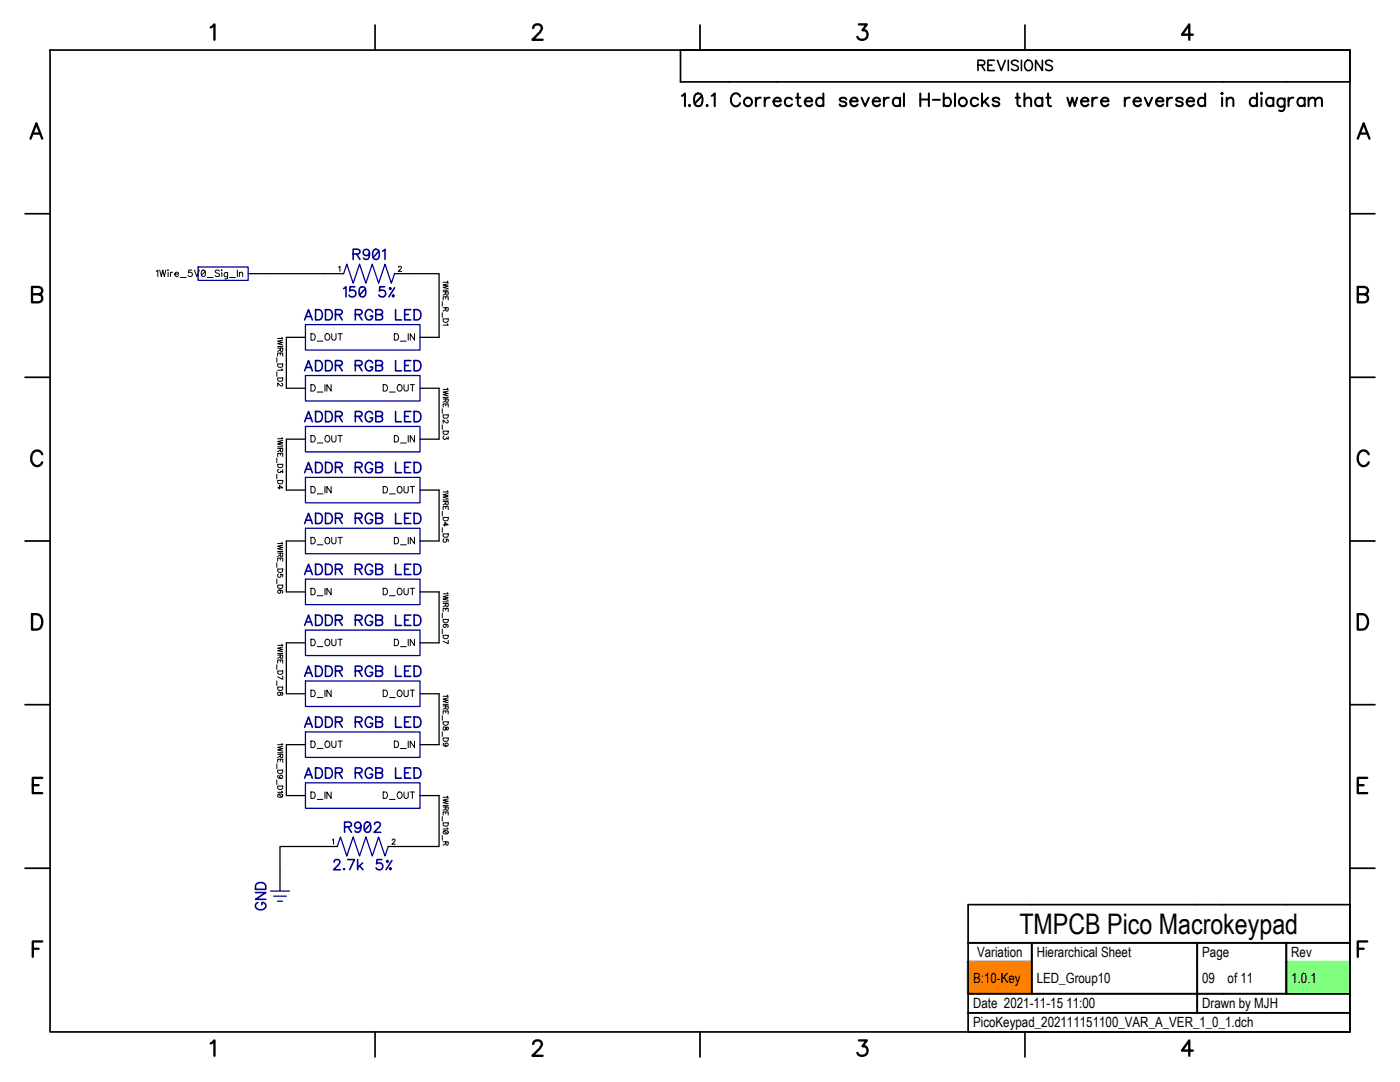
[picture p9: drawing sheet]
<svg xmlns="http://www.w3.org/2000/svg" width="279mm" height="216mm" viewBox="0 0 279 216" stroke-linecap="round" stroke-linejoin="round" font-family="sans-serif">
<defs><g id="words">
<text font-size="5.7" x="203.5" y="186.3">TMPCB Pico Macrokeypad</text>
<g font-size="2.8">
<text x="195" y="191">Variation</text>
<text x="206.9" y="191">Hierarchical Sheet</text>
<text x="239.9" y="191">Page</text>
<text x="257.7" y="191">Rev</text>
<text x="194.2" y="196.1">B:10-Key</text>
<text x="206.9" y="196.1">LED_Group10</text>
<text x="239.9" y="196.1">09</text>
<text x="245" y="196.1">of 11</text>
<text x="257.7" y="196.1">1.0.1</text>
<text x="194.2" y="201.2">Date 2021-11-15 11:00</text>
<text x="239.9" y="201.2">Drawn by MJH</text>
<text x="194.2" y="205">PicoKeypad_202111151100_VAR_A_VER_1_0_1.dch</text>
</g>
</g></defs>
<path d="M0 0v215.9h279.4v-215.9z" fill-rule="evenodd" fill="#fff" stroke="#fff" stroke-width=".34"/>
<g fill="none" stroke="#000" stroke-width=".2">
<path d="M88.4 58.2h1.1l-.2 .7-.3-.1v-.6M88.4 59.9v-.7h1.1v.7M88.4 57.9h1.1M89 58.6l-.6 .3M89 59.2v.4M89.3 56.1l.2 .2h-1.1M89.5 56.6l-1.1 .3 1.1 .2-1.1 .3 1.1 .2M55.2 71.4v.9M55.2 74.2v.9M55.4 69.4h1v.6h-.4l-.1-.6M55.4 71.1v-.7h1v.7M55.4 72.6h1v.4a.54 .54 0 0 1-.5 .3 .54 .54 0 0 1-.5-.3z"/>
<path d="M55.4 75.4h1v.4a.54 .54 0 0 1-.5 .3 .54 .54 0 0 1-.5-.3zM55.4 69.1h1M55.9 69.8l-.5 .3M55.9 70.4v.4M56.2 76.5l.2 .1v.3l-.3 .1-.7-.6v.7M56.2 67.3l.2 .2h-1M56.2 73.6l.2 .3h-1M56.4 67.9l-1 .2 1 .2-1 .3 1 .2M88.3 60.2v.9M88.3 62.4v.9M88.4 61.4h1.1l-.1 .6h-.4v-.6M88.4 79.6h1.1l-.1 .6h-.4v-.6"/>
<path d="M88.4 63.6h1.1v.4a.53 .53 0 0 1-.6 .3 .53 .53 0 0 1-.5-.3zM88.4 79.3h1.1M89 61.7l-.6 .4M89 79.9l-.6 .4M89.3 64.6l.2 .3h-1.1M89.3 77.4l.2 .3h-1.1M89.5 78l-1.1 .3 1.1 .2-1.1 .2 1.1 .3M55.2 91.4v.9M55.2 94.6v.9M55.4 89.5h1l-.1 .6-.3-.1-.1-.5M55.4 97.3h1l-.6-.4v.7M55.4 91.1v-.6h1v.6"/>
<path d="M55.4 92.6h1v.4a.54 .54 0 0 1-.5 .3 .54 .54 0 0 1-.5-.3zM55.4 95.9h1v.3a.54 .54 0 0 1-.5 .4 .54 .54 0 0 1-.5-.4zM55.4 89.2h1M55.6 93.6l-.2 .3 .2 .4h.3l.1-.3 .4 .3v-.6M55.9 90.5v.3M55.9 89.8l-.5 .3M56.2 87.3l.2 .2h-1M56.4 87.9l-1 .2 1 .2-1 .3 1 .2M88.3 81.6v.9M88.3 84.8v.9M88.4 99.8h1.1M88.4 81.2v-.6h1.1v.6"/>
<path d="M88.4 82.8h1.1v.3a.54 .54 0 0 1-.6 .4 .54 .54 0 0 1-.5-.4zM88.4 86h1.1v.4a.54 .54 0 0 1-.6 .3 .54 .54 0 0 1-.5-.3zM88.6 87l-.2 .3 .3 .4h.2l.2-.3 .4 .3v-.6M89 80.6v.4M89.2 83.8l.2 .1 .1 .3-.3 .2-.8-.6v.7M89.3 97.9l.2 .3h-1.1M89.5 98.5l-1.1 .2 1.1 .3-1.1 .2 1.1 .3M55.2 112.3v.9M55.2 115.5v1M55.4 110.4h1v.6h-.4l-.1-.6M55.4 112v-.6h1v.6M55.4 113.5h1v.4a.54 .54 0 0 1-.5 .3 .54 .54 0 0 1-.5-.3z"/>
<path d="M55.4 116.8h1v.3l-.2 .3h-.6l-.2-.3zM55.4 110h1M55.6 114.5l-.2 .4 .1 .2 .4 .1 .2-.2-.1-.4h.4v.5M55.8 117.8a.32 .32 0 0 1 .3 .4 .32 .32 0 0 1-.5 .1 .32 .32 0 0 1 0-.5h.4l.4 .1v.3l-.1 .1M55.9 111.4v.3M55.9 110.7l-.5 .3M56.2 108.2l.2 .3h-1M56.4 108.8l-1 .2 1 .2-1 .3 1 .2M88.3 102v1M88.3 105.3v.9M88.4 100.1h1.1l-.1 .6h-.4v-.6M88.4 104.7h1.1l-.7-.5v.8"/>
<path d="M88.4 101.7v-.6h1.1v.6M88.4 103.3h1.1v.3a.54 .54 0 0 1-.6 .3 .54 .54 0 0 1-.5-.3zM88.4 106.5h1.1v.4a.54 .54 0 0 1-.6 .3 .54 .54 0 0 1-.5-.3zM88.6 107.5l-.2 .4 .1 .2 .5 .1 .1-.2-.1-.4h.5v.5M89 101.1v.4M89 100.4l-.6 .4M89.3 118.3l.2 .2h-1.1M89.5 118.8l-1.1 .3 1.1 .2-1.1 .2 1.1 .3M55.2 132.6v1M55.2 135.9v.9M55.4 130.7h1l-.1 .6h-.3l-.1-.6M55.4 132.3v-.6h1v.6"/>
<path d="M55.4 133.9h1v.3a.54 .54 0 0 1-.5 .4 .54 .54 0 0 1-.5-.4zM55.4 137.1h1v.3a.54 .54 0 0 1-.5 .4 .54 .54 0 0 1-.5-.4zM55.4 130.4h1M55.5 138.1h.3l.3 .6h.3v-.5l-.2-.1-.4 .6h-.3zM55.9 131.7v.4M55.9 131l-.5 .4M56.2 128.5l.2 .3h-1M56.4 134.9v.7l-1-.5M56.4 129.1l-1 .2 1 .3-1 .2 1 .3M88.3 122.3v1M88.3 125.5v.9M88.4 120.4h1.1l-.2 .7-.3-.1v-.6"/>
<path d="M88.4 122v-.6h1.1v.6M88.4 123.6h1.1v.3a.54 .54 0 0 1-.6 .4 .54 .54 0 0 1-.5-.4zM88.4 126.8h1.1v.3a.54 .54 0 0 1-.6 .4 .54 .54 0 0 1-.5-.4zM88.4 120.1h1.1M88.8 124.6a.32 .32 0 0 1 .2 .4 .32 .32 0 0 1-.5 .1 .32 .32 0 0 1 .1-.5h.2a.47 .47 0 0 1 .7 .4l-.2 .2M89 121.4v.4M89 120.8l-.6 .3M89.3 138.7l.2 .2h-1.1M89.5 139.3l-1.1 .2 1.1 .2-1.1 .3 1.1 .2M89.5 127.8v.6l-1.1-.4M55.2 152.4v1M55.2 155.6v.9"/>
<path d="M55.4 150.5h1v.6h-.4l-.1-.6M55.4 152.1v-.6h1v.6M55.4 153.7h1v.3a.53 .53 0 0 1-.5 .4 .53 .53 0 0 1-.5-.4zM55.4 156.8h1v.4l-.2 .3h-.6l-.2-.3zM55.4 150.2h1M55.5 158.6a.51 .51 0 0 1 .6-.2 .51 .51 0 0 1 .3 .5 .51 .51 0 0 1-.6 .2 .51 .51 0 0 1-.3-.5zM55.6 154.7l-.1 .1a.5 .5 0 0 0 .3 .6 .5 .5 0 0 0 .6-.4 .31 .31 0 0 0-.3-.3 .31 .31 0 0 0-.3 .3 .31 .31 0 0 0 .3 .3M55.6 158.5l.6 .5M55.9 151.5v.4M55.9 150.8l-.5 .4M56.2 148.3l.2 .3h-1M56.2 157.8l.2 .3h-1"/>
<path d="M56.4 148.9l-1 .2 1 .3-1 .2 1 .3M88.3 142.8v.9M88.3 146v.9M88.4 140.9h1.1l-.1 .6h-.3l-.1-.6M88.4 142.5v-.6h1.1v.6M88.4 144h1.1v.4a.54 .54 0 0 1-.6 .3 .54 .54 0 0 1-.5-.3zM88.4 147.3h1.1v.3a.54 .54 0 0 1-.6 .3 .54 .54 0 0 1-.5-.3zM88.4 140.5h1.1M88.5 145.1h.4l.2 .5h.3v-.5h-.3a.42 .42 0 0 1-.1 .5 .42 .42 0 0 1-.5 0zM88.6 148.3l-.1 .1a.5 .5 0 0 0 .3 .6 .5 .5 0 0 0 .7-.4 .32 .32 0 0 0-.3-.4 .32 .32 0 0 0-.4 .3 .32 .32 0 0 0 .3 .4M89 141.9v.3M89 141.2l-.6 .3"/>
<path d="M89.3 158.9l.2 .2h-1.1M89.5 159.4l-1.1 .3 1.1 .2-1.1 .2 1.1 .3M88.3 162.9v1M88.3 166.7v1M88.4 161h1.1l-.2 .6h-.3v-.6M88.4 168h1.1l-.1 .6h-.3l-.1-.6M88.4 162.6v-.6h1.1v.6M88.4 164.2h1.1v.3a.54 .54 0 0 1-.6 .4 .54 .54 0 0 1-.5-.4zM88.4 160.7h1.1M88.5 165.9a.51 .51 0 0 1 .6-.2 .51 .51 0 0 1 .3 .6 .51 .51 0 0 1-.6 .2 .51 .51 0 0 1-.3-.6zM88.6 165.8l.7 .6M89 162v.4"/>
<path d="M89 161.4l-.6 .3M89 168.3l-.6 .4M89.3 165.2l.2 .2h-1.1"/>
</g>
<path d="M256.6 191.8h12.6v6.3h-12.6z" fill="#80ff80"/>
<path d="M256.5 191.8h12.7v6.3h-12.7z" fill="none" stroke="#80ff80" stroke-width=".2"/>
<path d="M193.1 191.8h12.6v6.3h-12.6z" fill="#ff8000"/>
<path d="M193 191.8h12.7v6.3h-12.7z" fill="none" stroke="#ff8000" stroke-width=".2"/>
<g fill="none" stroke="#000" stroke-width=".4">
<path d="M136.1 19.1l.6-.5v2.6M138.9 18.8a.81 .81 0 0 1 1.2 .3 2.11 2.11 0 0 1-.3 2 .86 .86 0 0 1-1.2-.4 2.15 2.15 0 0 1 .3-1.9zM140.1 19.1l-1.5 1.6M142 19.1l.6-.5v2.6M147.7 19.2a.94 .94 0 0 0-1.1-.6 .94 .94 0 0 0-.7 1 1.06 1.06 0 0 0 .3 1.3 1.06 1.06 0 0 0 1.4-.1l.1-.2M150.9 19.5v1.7M151.8 19.5a.83 .83 0 0 0-.9 .7M152.6 19.5v1.7M153.6 19.5a.83 .83 0 0 0-1 .7M158.1 19.9l-.3-.3-.5-.1a.87 .87 0 0 0-.7 .8 .87 .87 0 0 0 .7 .9l.5-.1 .3-.3M158.9 19.5h.8M159.2 18.6v2.1l.1 .4 .5 .1"/>
<path d="M164.3 19.9l-.2-.3-.6-.1a.88 .88 0 0 0-.6 .8 .88 .88 0 0 0 .6 .9l.6-.1 .2-.3M164.3 18.6v2.6M168.9 19.9a.77 .77 0 0 0-1.3 0l.1 .2a1.45 1.45 0 0 1 1.2 .6v.1a.77 .77 0 0 1-1.3 0M171.9 19.5l.8 1.7 .7-1.7M176.4 19.5v1.7M177.4 19.5a.85 .85 0 0 0-1 .7M179.6 19.9l-.2-.3-.5-.1a.87 .87 0 0 0-.7 .8 .87 .87 0 0 0 .7 .9l.5-.1 .2-.3M179.6 19.5v1.7M180.4 18.6v2.6M183.7 18.6v2.6M183.7 19.9h1.7M185.4 18.6v2.6"/>
<path d="M186.2 19.9h1.4M188.3 19.9l.3-.3 .5-.1a.87 .87 0 0 1 .7 .8 .87 .87 0 0 1-.7 .9l-.5-.1-.3-.3M188.3 18.6v2.6M190.6 18.6v2.6M195.2 19.9l-.3-.3-.5-.1a.87 .87 0 0 0-.7 .8 .87 .87 0 0 0 .7 .9l.5-.1 .3-.3M196 18.6v2.6M197.2 19.5l-1.2 1.2M199.4 19.9a.77 .77 0 0 0-1.3 0l.1 .2a1.36 1.36 0 0 1 1.2 .6v.1a.77 .77 0 0 1-1.3 0M202.7 19.5h.8M203.1 18.6v2.1l.1 .4 .5 .1M204.4 20l.6-.5 .7 .1 .1 1.6M204.4 18.6v2.6"/>
<path d="M208 19.9l-.2-.3-.6-.1a.88 .88 0 0 0-.6 .8 .88 .88 0 0 0 .6 .9l.6-.1 .2-.3M208 19.5v1.7M208.8 19.5h.9M209.2 18.6v2.1l.1 .4 .5 .1M213 19.5l.5 1.7 .5-1.7 .5 1.7 .5-1.7M218 19.5v1.7M219 19.5a.83 .83 0 0 0-1 .7M224.5 19.5v1.7M225.4 19.5a.83 .83 0 0 0-.9 .7M228.5 19.5l.7 1.7 .7-1.7M232.9 19.5v1.7M233.9 19.5a.86 .86 0 0 0-1 .7"/>
<path d="M236.1 19.9a.77 .77 0 0 0-1.4 0l.1 .2a1.45 1.45 0 0 1 1.3 .6v.1a.77 .77 0 0 1-1.4 0M240.5 19.9l-.2-.3-.5-.1a.87 .87 0 0 0-.7 .8 .87 .87 0 0 0 .7 .9l.5-.1 .2-.3M240.5 18.6v2.6M243.8 18.6l.1-.1 .1 .1-.1 .2zM243.9 19.5v1.7M244.8 20l.6-.5 .6 .1 .1 1.6M244.8 19.5v1.7M250.8 19.9l-.2-.3-.5-.1a.87 .87 0 0 0-.7 .8 .87 .87 0 0 0 .7 .9l.5-.1 .2-.3M250.8 18.6v2.6M251.8 19.5v1.7M251.8 18.5l.1 .1-.1 .2-.1-.2zM254.1 19.9l-.2-.3-.5-.1a.87 .87 0 0 0-.7 .8 .87 .87 0 0 0 .7 .9l.5-.1 .2-.3"/>
<path d="M254.1 19.5v1.7M256.4 19.6v2a.68 .68 0 0 1-1.1 .4M256.4 20l-.3-.3-.5-.1a.88 .88 0 0 0-.7 .9 .88 .88 0 0 0 .7 .8l.5-.1 .3-.2M257.2 19.5v1.7M258.1 19.5a.83 .83 0 0 0-.9 .7M260.4 19.9l-.3-.3-.5-.1a.88 .88 0 0 0-.7 .8 .88 .88 0 0 0 .7 .9l.5-.1 .3-.3M260.4 19.5v1.7M261.2 20l.6-.5 .6 .1 .1 1.6M261.2 19.5v1.7M262.5 20l.6-.5 .6 .1 .1 1.6M137.5 21.1l.1-.1 .1 .1-.1 .1zM141 21.1l.1-.1 .1 .1-.1 .1z"/>
<path d="M154.4 20.2h1.4a.75 .75 0 0 0-.9-.7 .75 .75 0 0 0-.5 1 .79 .79 0 0 0 .6 .7 .79 .79 0 0 0 .8-.4M160.6 20.2h1.5a.75 .75 0 0 0-.9-.7 .75 .75 0 0 0-.6 1 .79 .79 0 0 0 .6 .7 .79 .79 0 0 0 .9-.4M169.7 20.2h1.5a.75 .75 0 0 0-.9-.7 .75 .75 0 0 0-.6 1 .79 .79 0 0 0 .6 .7 .79 .79 0 0 0 .9-.4M174.2 20.2h1.4a.75 .75 0 0 0-.9-.7 .75 .75 0 0 0-.5 1 .77 .77 0 0 0 .6 .7 .77 .77 0 0 0 .8-.4M196.5 20.2l.8 1M215.8 20.2h1.4a.75 .75 0 0 0-.9-.7 .75 .75 0 0 0-.5 1 .79 .79 0 0 0 .5 .7 .79 .79 0 0 0 .9-.4M219.8 20.2h1.4a.75 .75 0 0 0-.9-.7 .75 .75 0 0 0-.5 1 .79 .79 0 0 0 .6 .7 .79 .79 0 0 0 .8-.4M226.2 20.2h1.5a.75 .75 0 0 0-.9-.7 .75 .75 0 0 0-.6 1 .79 .79 0 0 0 .6 .7 .79 .79 0 0 0 .9-.4M230.7 20.2h1.5a.75 .75 0 0 0-.9-.7 .75 .75 0 0 0-.6 1 .77 .77 0 0 0 .6 .7 .77 .77 0 0 0 .9-.4M236.8 20.2h1.5a.75 .75 0 0 0-.9-.7 .75 .75 0 0 0-.6 1 .79 .79 0 0 0 .6 .7 .79 .79 0 0 0 .9-.4"/>
<circle cx="149.3" cy="20.3" r=".84"/>
<circle cx="192.2" cy="20.3" r=".84"/>
</g>
<g fill="none" stroke="#000" stroke-width=".25">
<path d="M49.5 54.6h19.1M78.7 54.6h8.9v12.7h-3.8M61 67.3h-3.9v10.2h3.9M83.8 77.5h3.8v10.1h-3.8M61 87.6h-3.9v10.2h3.9M83.8 97.8h3.8v10.1h-3.8M61 107.9h-3.9v10.2h3.9M83.8 118.1h3.8v10.2h-3.8M61 128.3h-3.9v10.1h3.9M83.8 138.4h3.8v10.2h-3.8M61 148.6h-3.9v10.1h3.9M83.8 158.7h3.8v10.2h-10.1"/>
<path d="M67.3 168.9h-11.4v8.9"/>
</g>
<g fill="none" stroke="#000096" stroke-width=".32">
<path d="M68.6 57.6l.4-.4v2M70.5 50.7l1.1-.1 .2-.3v-.4l-.4-.2h-.9v2.1M70.8 57.2h-1v.9a.73 .73 0 0 1 1.1 0 .73 .73 0 0 1-.2 1.1 .73 .73 0 0 1-1-.3M71.2 50.7l.6 1.1M71.9 57.3a.69 .69 0 0 1 1 .3 1.77 1.77 0 0 1-.2 1.5 .66 .66 0 0 1-.9-.2 1.66 1.66 0 0 1 .1-1.6zM72.9 57.6l-1.1 1.3M73.7 50.4a.64 .64 0 0 1-.8 .6 .64 .64 0 0 1-.3-1 .64 .64 0 0 1 1 0 1.77 1.77 0 0 1-.2 1.7 .61 .61 0 0 1-.8-.2M74.7 49.8a.69 .69 0 0 1 .9 .3 1.77 1.77 0 0 1-.2 1.6 .66 .66 0 0 1-.9-.3 1.66 1.66 0 0 1 .2-1.6zM75.6 50.1l-1.1 1.3M76.3 50.1l.5-.4v2.1M76.8 57.2h-1l-.1 .9 .7-.2a.69 .69 0 0 1 .6 .7 .69 .69 0 0 1-.8 .7l-.5-.2-.1-.2M77.7 57.6l.2-.2 .2 .2-.2 .2z"/>
<path d="M78.5 58.9l.2 .2-.2 .1-.2-.1zM78.8 57.4l-1.2 1.8M60.8 63.8l.8-2 .7 2M60.8 74l.8-2.1 .7 2.1M61.1 63.2h1M61.1 73.3h1M63 61.8h.6a1.1 1.1 0 0 1 .8 1 1.1 1.1 0 0 1-.8 1h-.6zM63 71.9h.6a1.1 1.1 0 0 1 .8 1.1 1.1 1.1 0 0 1-.8 1h-.6zM65 61.8h.6a1.1 1.1 0 0 1 .7 1 1.1 1.1 0 0 1-.7 1h-.6zM65 71.9h.6a1.1 1.1 0 0 1 .7 1.1 1.1 1.1 0 0 1-.7 1h-.6zM67 62.8l1.1-.1 .2-.3-.1-.4-.4-.2h-.8v2M67 72.9l1.1-.1 .2-.3-.1-.3-.4-.3h-.8v2.1"/>
<path d="M67.6 62.8l.7 1M67.6 72.9l.7 1.1M70.9 62.8l1.2-.1 .2-.3-.1-.4-.4-.2h-.9v2M70.9 72.9l1.2-.1 .2-.3-.1-.3-.4-.3h-.9v2.1M71.6 62.8l.7 1M71.6 72.9l.7 1.1M74.4 62.3a.75 .75 0 0 0-.9-.5 .75 .75 0 0 0-.6 .8 .89 .89 0 0 0 .2 .9 .89 .89 0 0 0 1 .2l.3-.3v-.3h-.5M74.4 72.4a.75 .75 0 0 0-.9-.5 .75 .75 0 0 0-.6 .8 .89 .89 0 0 0 .2 1 .89 .89 0 0 0 1 .2l.3-.4v-.3h-.5M75 61.8h.9a.54 .54 0 0 1 .4 .6l-.1 .3-.3 .1a.54 .54 0 0 1 .5 .5 .54 .54 0 0 1-.5 .5h-.9zM75 71.9h.9a.54 .54 0 0 1 .4 .6l-.1 .3-.3 .1a.54 .54 0 0 1 .5 .6 .54 .54 0 0 1-.5 .5h-.9zM75 62.8h.9M75 72.9h.9"/>
<path d="M79 61.8v2h1.1M79 71.9v2.1h1.1M80.8 62.8h.7M80.8 72.9h.7M82 61.8h-1.2v2h1.2M82 71.9h-1.2v2.1h1.2M82.6 61.8h.7a1.1 1.1 0 0 1 .7 1 1.1 1.1 0 0 1-.7 1h-.7zM82.6 71.9h.7a1.1 1.1 0 0 1 .7 1.1 1.1 1.1 0 0 1-.7 1h-.7zM60.8 84.2l.8-2.1 .7 2.1M60.8 94.3l.8-2 .7 2M61.1 83.5h1M61.1 93.6h1"/>
<path d="M63 82.1h.6a1.1 1.1 0 0 1 .8 1 1.1 1.1 0 0 1-.8 1.1h-.6zM63 92.3h.6a1.1 1.1 0 0 1 .8 1 1.1 1.1 0 0 1-.8 1h-.6zM65 82.1h.6a1.1 1.1 0 0 1 .7 1 1.1 1.1 0 0 1-.7 1.1h-.6zM65 92.3h.6a1.1 1.1 0 0 1 .7 1 1.1 1.1 0 0 1-.7 1h-.6zM67 83.1l1.1-.1 .2-.3-.1-.4-.4-.2h-.8v2.1M67 93.2h1.1l.2-.3-.1-.4-.4-.2h-.8v2M67.6 83.1l.7 1.1M67.6 93.2l.7 1.1M70.9 83.1l1.2-.1 .2-.3-.1-.4-.4-.2h-.9v2.1M70.9 93.2h1.2l.2-.3-.1-.4-.4-.2h-.9v2M71.6 83.1l.7 1.1M71.6 93.2l.7 1.1"/>
<path d="M74.4 82.6a.75 .75 0 0 0-.9-.5 .75 .75 0 0 0-.6 .8 .89 .89 0 0 0 .2 1 .89 .89 0 0 0 1 .2l.3-.4v-.3h-.5M74.4 92.8a.75 .75 0 0 0-.9-.6 .75 .75 0 0 0-.6 .8 .89 .89 0 0 0 .2 1 .89 .89 0 0 0 1 .2l.3-.4v-.3h-.5M75 82.1h.9a.54 .54 0 0 1 .4 .6l-.1 .3-.3 .1a.54 .54 0 0 1 .5 .5 .54 .54 0 0 1-.5 .6h-.9zM75 92.3h.9a.54 .54 0 0 1 .4 .6l-.1 .3h-.3a.54 .54 0 0 1 .5 .6 .54 .54 0 0 1-.5 .5h-.9zM75 83.1h.9M75 93.2h.9M79 82.1v2.1h1.1M79 92.3v2h1.1M80.8 83.1h.7M80.8 93.2h.7M82 82.1h-1.2v2.1h1.2M82 92.3h-1.2v2h1.2"/>
<path d="M82.6 82.1h.7a1.1 1.1 0 0 1 .7 1 1.1 1.1 0 0 1-.7 1.1h-.7zM82.6 92.3h.7a1.1 1.1 0 0 1 .7 1 1.1 1.1 0 0 1-.7 1h-.7zM60.8 104.5l.8-2.1 .7 2.1M60.8 114.6l.8-2 .7 2M61.1 103.8h1M61.1 114h1M63 102.4h.6a1.1 1.1 0 0 1 .8 1.1 1.1 1.1 0 0 1-.8 1h-.6zM63 112.6h.6a1.1 1.1 0 0 1 .8 1 1.1 1.1 0 0 1-.8 1h-.6zM65 102.4h.6a1.1 1.1 0 0 1 .7 1.1 1.1 1.1 0 0 1-.7 1h-.6zM65 112.6h.6a1.1 1.1 0 0 1 .7 1 1.1 1.1 0 0 1-.7 1h-.6zM67 103.4l1.1-.1 .2-.3-.1-.4-.4-.2h-.8v2.1M67 113.6l1.1-.1 .2-.3-.1-.4-.4-.2h-.8v2"/>
<path d="M67.6 103.4l.7 1.1M67.6 113.6l.7 1M70.9 103.4l1.2-.1 .2-.3-.1-.4-.4-.2h-.9v2.1M70.9 113.6l1.2-.1 .2-.3-.1-.4-.4-.2h-.9v2M71.6 103.4l.7 1.1M71.6 113.6l.7 1M74.4 102.9a.75 .75 0 0 0-.9-.5 .75 .75 0 0 0-.6 .8 .89 .89 0 0 0 .2 1 .89 .89 0 0 0 1 .2l.3-.4v-.3h-.5M74.4 113.1a.75 .75 0 0 0-.9-.5 .75 .75 0 0 0-.6 .8 .89 .89 0 0 0 .2 .9 .89 .89 0 0 0 1 .2l.3-.3v-.3h-.5M75 102.4h.9a.54 .54 0 0 1 .4 .6l-.1 .3-.3 .1a.54 .54 0 0 1 .5 .5 .54 .54 0 0 1-.5 .6h-.9zM75 112.6h.9a.54 .54 0 0 1 .4 .6l-.1 .3-.3 .1a.54 .54 0 0 1 .5 .5 .54 .54 0 0 1-.5 .5h-.9zM75 103.4h.9M75 113.6h.9"/>
<path d="M79 102.4v2.1h1.1M79 112.6v2h1.1M80.8 103.4h.7M80.8 113.6h.7M82 102.4h-1.2v2.1h1.2M82 112.6h-1.2v2h1.2M82.6 102.4h.7a1.1 1.1 0 0 1 .7 1.1 1.1 1.1 0 0 1-.7 1h-.7zM82.6 112.6h.7a1.1 1.1 0 0 1 .7 1 1.1 1.1 0 0 1-.7 1h-.7zM60.8 124.8l.8-2.1 .7 2.1M60.8 135l.8-2.1 .7 2.1M61.1 124.1h1M61.1 134.3h1"/>
<path d="M63 122.7h.6a1.1 1.1 0 0 1 .8 1.1 1.1 1.1 0 0 1-.8 1h-.6zM63 132.9h.6a1.1 1.1 0 0 1 .8 1 1.1 1.1 0 0 1-.8 1.1h-.6zM65 122.7h.6a1.1 1.1 0 0 1 .7 1.1 1.1 1.1 0 0 1-.7 1h-.6zM65 132.9h.6a1.1 1.1 0 0 1 .7 1 1.1 1.1 0 0 1-.7 1.1h-.6zM67 123.7l1.1-.1 .2-.3-.1-.3-.4-.3h-.8v2.1M67 133.9l1.1-.1 .2-.3-.1-.4-.4-.2h-.8v2.1M67.6 123.7l.7 1.1M67.6 133.9l.7 1.1M70.9 123.7l1.2-.1 .2-.3-.1-.3-.4-.3h-.9v2.1M70.9 133.9l1.2-.1 .2-.3-.1-.4-.4-.2h-.9v2.1M71.6 123.7l.7 1.1M71.6 133.9l.7 1.1"/>
<path d="M74.4 123.2a.75 .75 0 0 0-.9-.5 .75 .75 0 0 0-.6 .8 .89 .89 0 0 0 .2 1 .89 .89 0 0 0 1 .2l.3-.4v-.3h-.5M74.4 133.4a.75 .75 0 0 0-.9-.5 .75 .75 0 0 0-.6 .8 .89 .89 0 0 0 .2 1 .89 .89 0 0 0 1 .2l.3-.4v-.3h-.5M75 122.7h.9a.54 .54 0 0 1 .4 .6l-.1 .3-.3 .1a.54 .54 0 0 1 .5 .6 .54 .54 0 0 1-.5 .5h-.9zM75 132.9h.9a.54 .54 0 0 1 .4 .6l-.1 .3-.3 .1a.54 .54 0 0 1 .5 .5 .54 .54 0 0 1-.5 .6h-.9zM75 123.7h.9M75 133.9h.9M79 122.7v2.1h1.1M79 132.9v2.1h1.1M80.8 123.7h.7M80.8 133.9h.7M82 122.7h-1.2v2.1h1.2M82 132.9h-1.2v2.1h1.2"/>
<path d="M82.6 122.7h.7a1.1 1.1 0 0 1 .7 1.1 1.1 1.1 0 0 1-.7 1h-.7zM82.6 132.9h.7a1.1 1.1 0 0 1 .7 1 1.1 1.1 0 0 1-.7 1.1h-.7zM60.8 145.1l.8-2 .7 2M60.8 155.3l.8-2.1 .7 2.1M61.1 144.4h1M61.1 154.6h1M63 143.1h.6a1.1 1.1 0 0 1 .8 1 1.1 1.1 0 0 1-.8 1h-.6zM63 153.2h.6a1.1 1.1 0 0 1 .8 1.1 1.1 1.1 0 0 1-.8 1h-.6zM65 143.1h.6a1.1 1.1 0 0 1 .7 1 1.1 1.1 0 0 1-.7 1h-.6zM65 153.2h.6a1.1 1.1 0 0 1 .7 1.1 1.1 1.1 0 0 1-.7 1h-.6zM67 144h1.1l.2-.3-.1-.4-.4-.2h-.8v2M67 154.2l1.1-.1 .2-.3-.1-.4-.4-.2h-.8v2.1"/>
<path d="M67.6 144l.7 1.1M67.6 154.2l.7 1.1M70.9 144h1.2l.2-.3-.1-.4-.4-.2h-.9v2M70.9 154.2l1.2-.1 .2-.3-.1-.4-.4-.2h-.9v2.1M71.6 144l.7 1.1M71.6 154.2l.7 1.1M74.4 143.6a.75 .75 0 0 0-.9-.6 .75 .75 0 0 0-.6 .8 .89 .89 0 0 0 .2 1 .89 .89 0 0 0 1 .2l.3-.4v-.3h-.5M74.4 153.7a.75 .75 0 0 0-.9-.5 .75 .75 0 0 0-.6 .8 .89 .89 0 0 0 .2 1 .89 .89 0 0 0 1 .2l.3-.4v-.3h-.5M75 143.1h.9a.54 .54 0 0 1 .4 .6l-.1 .3h-.3a.54 .54 0 0 1 .5 .6 .54 .54 0 0 1-.5 .5h-.9zM75 153.2h.9a.54 .54 0 0 1 .4 .6l-.1 .3-.3 .1a.54 .54 0 0 1 .5 .5 .54 .54 0 0 1-.5 .6h-.9zM75 144h.9M75 154.2h.9"/>
<path d="M79 143.1v2h1.1M79 153.2v2.1h1.1M80.8 144h.7M80.8 154.2h.7M82 143.1h-1.2v2h1.2M82 153.2h-1.2v2.1h1.2M82.6 143.1h.7a1.1 1.1 0 0 1 .7 1 1.1 1.1 0 0 1-.7 1h-.7zM82.6 153.2h.7a1.1 1.1 0 0 1 .7 1.1 1.1 1.1 0 0 1-.7 1h-.7zM51 178.1h2l-2 1.4h2M51.1 176.5a1.15 1.15 0 0 1 1.9 .3v.7h-2zM66.7 172l.4-.5 .5 .1a.46 .46 0 0 1 .1 .7l-1.1 1.2h1.3M68.6 173.4h.2l-.1 .1z"/>
<path d="M68.8 165l1.1-.1a.46 .46 0 0 0 0-.8l-1.1-.1v2.1M69.4 171.5h1.3l-.9 2M69.4 165l.7 1.1M71.4 171.5v2M71.8 172.8l.7 .7M72 164.7a.64 .64 0 0 1-.8 .6 .64 .64 0 0 1-.3-1 .64 .64 0 0 1 1 0 1.77 1.77 0 0 1-.2 1.7 .58 .58 0 0 1-.8-.2M72.3 172.2l-.9 1M72.9 164.1a.69 .69 0 0 1 1 .3 1.29 1.29 0 0 1-.5 1.7h-.2a.9 .9 0 0 1-.5-1.2zM73.9 164.4l-1.2 1.3M74.7 164.5l.1-.3a.65 .65 0 0 1 1 0 .64 .64 0 0 1-.2 .9l-1 1h1.4M76.2 171.5h-1l-.1 .9 .7-.2a.69 .69 0 0 1 .6 .7 .69 .69 0 0 1-.8 .7l-.5-.2v-.2M77.3 171.7l.2 .2-.2 .2-.2-.2z"/>
<path d="M77.9 173.2l.2 .2-.2 .1-.2-.1zM78.2 171.7l-1.2 1.8M51.5 180.1a.74 .74 0 0 0-.5 .8 .74 .74 0 0 0 .8 .6 .9 .9 0 0 0 .9-.1 .9 .9 0 0 0 .3-1l-.3-.2-.4-.1v.5"/>
</g>
<g fill="none" stroke="#000096" stroke-width=".25">
<path d="M39.5 53.3h10v2.6h-10zM68.6 54.6l.6-1.9 1.3 3.8 1.3-3.8 1.2 3.8 1.3-3.8 1.3 3.8 1.2-3.8 1.3 3.8 .6-1.9M61 64.8h22.8v5.1h-22.8zM61 74.9h22.8v5.1h-22.8zM61 85.1h22.8v5.1h-22.8zM61 95.2h22.8v5.1h-22.8zM61 105.4h22.8v5.1h-22.8zM61 115.6h22.8v5.1h-22.8zM61 125.7h22.8v5.1h-22.8zM61 135.9h22.8v5.1h-22.8zM61 146h22.8v5.1h-22.8zM61 156.2h22.8v5.1h-22.8z"/>
<path d="M54 177.8h3.8M54.6 178.8h2.6M55.4 179.8h1M67.3 168.9l.6-1.9 1.3 3.8 1.3-3.8 1.3 3.8 1.2-3.8 1.3 3.8 1.3-3.8 1.2 3.8 .7-1.9"/>
</g>
<g fill="none" stroke="#000" stroke-width=".2">
<path d="M31.2 54.1l.3-.2v1.3M31.9 53.9l.3 1.3 .3-1.3 .3 1.3 .3-1.3M33.5 53.8v.2zM33.5 54.3v.9M34 54.3v.9M34.5 54.3l-.3 .1-.2 .3M34.9 54.7h.7a.4 .4 0 0 0-.5-.4 .4 .4 0 0 0-.2 .7l.3 .2 .4-.2M36 55.4h1.2M38.3 53.9h-.6l-.1 .5a.45 .45 0 0 1 .7 0 .45 .45 0 0 1-.1 .7 .45 .45 0 0 1-.7-.2M38.8 53.9l.5 1.3 .5-1.3M40.3 54a.41 .41 0 0 1 .7 .1v.3a.54 .54 0 0 1-.5 .8 .82 .82 0 0 1-.2-1.2zM41 54.1l-.8 .8"/>
<path d="M41.4 55.4h1.1M43.8 54.1l-.3-.2-.6 .2 .2 .3 .6 .2 .1 .2-.1 .3-.5 .1-.3-.2M44.3 53.8v.2zM44.3 54.3v.9M45.4 54.4v1.1l-.5 .1M45.4 54.6l-.4-.2a.46 .46 0 0 0-.3 .4 .46 .46 0 0 0 .3 .4l.4-.1M45.8 55.4h1.2M47.4 53.9v1.3M47.8 54.6l.3-.3 .3 .1v.8M47.8 54.3v.9M67.6 53.3l.2-.2v1M79.5 53.4l.1-.2 .3-.1 .2 .3-.6 .7h.7"/>
<path d="M62.1 66.6h.4a.69 .69 0 0 1 .4 .6 .69 .69 0 0 1-.4 .7h-.4zM62.1 76.8h.4a.69 .69 0 0 1 .4 .6 .69 .69 0 0 1-.4 .6h-.4zM63.3 68.1h1.2M63.3 78.2h1.2M64.9 76.8v1.2M65 66.8l.1-.1a.63 .63 0 0 1 .8 .5 .63 .63 0 0 1-.7 .7 .78 .78 0 0 1-.2-1.1zM66.1 76.8v1.2l-.9-1.2v1.2M66.2 66.6v.9l.4 .4 .4-.2 .1-1.1M67.5 66.6h.8M67.9 66.6v1.3M76.5 76.8h.4a.69 .69 0 0 1 .4 .6 .69 .69 0 0 1-.4 .6h-.4zM77.7 78.2h1.2"/>
<path d="M78.7 66.6h.4a.69 .69 0 0 1 .5 .6 .69 .69 0 0 1-.5 .7h-.4zM79.5 76.8a.6 .6 0 0 1 .8 .6 .6 .6 0 0 1-.8 .6l-.2-.4zM79.9 68.1h1.2M80.6 76.8v.9l.4 .3 .4-.1 .1-1.1M81.5 66.6v1.3M81.9 76.8h.8M82.3 76.8v1.2M82.7 66.6v1.3l-.8-1.3v1.3M62.1 86.9h.4a.69 .69 0 0 1 .4 .7 .69 .69 0 0 1-.4 .6h-.4zM62.1 97.1h.4a.69 .69 0 0 1 .4 .6 .69 .69 0 0 1-.4 .7h-.4zM63.3 88.4h1.2M63.3 98.6h1.2"/>
<path d="M64.9 97.1v1.3M65 87.1l.1-.1a.63 .63 0 0 1 .8 .5 .63 .63 0 0 1-.7 .7 .78 .78 0 0 1-.2-1.1zM66.1 97.1v1.3l-.9-1.3v1.3M66.2 86.9v.9l.4 .4 .4-.2 .1-1.1M67.5 86.9h.8M67.9 86.9v1.3M76.5 97.1h.4a.69 .69 0 0 1 .4 .6 .69 .69 0 0 1-.4 .7h-.4zM77.7 98.6h1.2M78.7 86.9h.4a.69 .69 0 0 1 .5 .7 .69 .69 0 0 1-.5 .6h-.4zM79.5 97.1a.6 .6 0 0 1 .8 .6 .6 .6 0 0 1-.8 .6l-.2-.4zM79.9 88.4h1.2M80.6 97.1v.9l.4 .4 .4-.2 .1-1.1"/>
<path d="M81.5 86.9v1.3M81.9 97.1h.8M82.3 97.1v1.3M82.7 86.9v1.3l-.8-1.3v1.3M62.1 107.2h.4a.69 .69 0 0 1 .4 .7 .69 .69 0 0 1-.4 .6h-.4zM62.1 117.4h.4a.69 .69 0 0 1 .4 .6 .69 .69 0 0 1-.4 .7h-.4zM63.3 108.7h1.2M63.3 118.9h1.2M64.9 117.4v1.3M65 107.4l.1-.1a.63 .63 0 0 1 .8 .5 .63 .63 0 0 1-.7 .7 .78 .78 0 0 1-.2-1.1zM66.1 117.4v1.3l-.9-1.3v1.3M66.2 107.2v.9l.4 .4 .4-.2 .1-1.1"/>
<path d="M67.5 107.2h.8M67.9 107.2v1.3M76.5 117.4h.4a.69 .69 0 0 1 .4 .6 .69 .69 0 0 1-.4 .7h-.4zM77.7 118.9h1.2M78.7 107.2h.4a.69 .69 0 0 1 .5 .7 .69 .69 0 0 1-.5 .6h-.4zM79.5 117.5a.6 .6 0 0 1 .8 .5 .6 .6 0 0 1-.8 .6l-.2-.4zM79.9 108.7h1.2M80.6 117.4v.9l.4 .4 .4-.2 .1-1.1M81.5 107.2v1.3M81.9 117.4h.8M82.3 117.4v1.3M82.7 107.2v1.3l-.8-1.3v1.3"/>
<path d="M62.1 127.6h.4a.69 .69 0 0 1 .4 .6 .69 .69 0 0 1-.4 .6h-.4zM62.1 137.7h.4a.69 .69 0 0 1 .4 .7 .69 .69 0 0 1-.4 .6h-.4zM63.3 129h1.2M63.3 139.2h1.2M64.9 137.7v1.3M65 127.7l.1-.1a.63 .63 0 0 1 .8 .6 .63 .63 0 0 1-.7 .6 .78 .78 0 0 1-.2-1.1zM66.1 137.7v1.3l-.9-1.3v1.3M66.2 127.6v.9l.4 .3 .4-.1 .1-1.1M67.5 127.6h.8M67.9 127.6v1.2M76.5 137.7h.4a.69 .69 0 0 1 .4 .7 .69 .69 0 0 1-.4 .6h-.4zM77.7 139.2h1.2"/>
<path d="M78.7 127.6h.4a.69 .69 0 0 1 .5 .6 .69 .69 0 0 1-.5 .6h-.4zM79.5 137.8a.6 .6 0 0 1 .8 .6 .6 .6 0 0 1-.8 .5l-.2-.4zM79.9 129h1.2M80.6 137.7v.9l.4 .4 .4-.2 .1-1.1M81.5 127.6v1.2M81.9 137.7h.8M82.3 137.7v1.3M82.7 127.6v1.2l-.8-1.2v1.2M62.1 147.9h.4a.69 .69 0 0 1 .4 .6 .69 .69 0 0 1-.4 .7h-.4zM62.1 158h.4a.69 .69 0 0 1 .4 .7 .69 .69 0 0 1-.4 .6h-.4zM63.3 149.4h1.2M63.3 159.5h1.2"/>
<path d="M64.9 158v1.3M65 148.1l.1-.2a.63 .63 0 0 1 .8 .6 .63 .63 0 0 1-.7 .7 .78 .78 0 0 1-.2-1.1zM66.1 158v1.3l-.9-1.3v1.3M66.2 147.9v.9l.4 .4 .4-.2 .1-1.1M67.5 147.9h.8M67.9 147.9v1.3M76.5 158h.4a.69 .69 0 0 1 .4 .7 .69 .69 0 0 1-.4 .6h-.4zM77.7 159.5h1.2M78.7 147.9h.4a.69 .69 0 0 1 .5 .6 .69 .69 0 0 1-.5 .7h-.4zM79.5 158.1a.6 .6 0 0 1 .8 .6 .6 .6 0 0 1-.8 .6l-.2-.5zM79.9 149.4h1.2M80.6 158v.9l.4 .4 .4-.2 .1-1.1"/>
<path d="M81.5 147.9v1.3M81.9 158h.8M82.3 158v1.3M82.7 147.9v1.3l-.8-1.3v1.3M66.3 167.6l.3-.2v1M78.3 167.7l.1-.2 .3-.1 .1 .3-.6 .7h.7"/>
</g>
<g fill="none" stroke="#000" stroke-width=".34">
<path d="M10 10h259.4v195.9h-259.4zM74.8 5v5M135.8 10h133.6v6.3h-133.6zM139.7 5v5M204.6 5v5M5 42.7h5M269.4 42.7h5M5 75.3h5M269.4 75.3h5M5 107.9h5M269.4 107.9h5M5 140.6h5"/>
<path d="M269.4 140.6h5M5 173.2h5M269.4 173.2h5M193.2 198.3v3.8h12.7M205.9 198.3v-10.2h-12.7v-7.6h76.2v25.4h-76.2v-3.8h76.2M238.9 191.9v6.4h5.1M238.9 198.3v3.8h5.1M238.9 188.1v14M244 188.1h12.7v3.8M256.7 188.1v10.2M269.4 188.1h-76.2v10.2M269.4 198.3h-76.2"/>
<path d="M74.8 205.9v5M139.7 205.9v5M204.6 205.9v5"/>
</g>
<g fill="none" stroke="#000" stroke-width=".47">
<path d="M42.1 5.5l.7-.6v3M106.4 5.6a.79 .79 0 0 1 .6-.7h.6a.76 .76 0 0 1 .4 1.1l-1.7 1.9h2M171.4 4.9h1.6l-.9 1.1a.99 .99 0 0 1 1.1 1.2 .99 .99 0 0 1-1.4 .7l-.4-.1-.3-.5M238.1 6.9h-2.2l1.4-2v3M6.1 27.7l1.2-3.1 1.1 3.1M6.5 26.6h1.5M271 27.7l1.1-3.1 1.2 3.1M271.4 26.6h1.5M6.4 57.3h1.3l.4 .1a.73 .73 0 0 1 0 1.2l-.4 .1a.81 .81 0 0 1 .8 .8 .81 .81 0 0 1-.8 .8h-1.3zM6.4 58.7h1.3M271 57.3h1.3a.76 .76 0 0 1 .7 .8l-.3 .5-.4 .1a.81 .81 0 0 1 .7 .8 .81 .81 0 0 1-.7 .8h-1.3zM271 58.7h1.3"/>
<path d="M8.4 90.6a1.12 1.12 0 0 0-1.3-.7 1.12 1.12 0 0 0-.9 1.2 1.34 1.34 0 0 0 .3 1.4 1.34 1.34 0 0 0 1.5 .3l.4-.6M273.2 90.6a1.12 1.12 0 0 0-1.3-.7 1.12 1.12 0 0 0-.9 1.2 1.43 1.43 0 0 0 1.3 1.9l.4-.2 .5-.6M6.4 122.6h1a1.64 1.64 0 0 1 1.1 1.5 1.64 1.64 0 0 1-1.1 1.5h-1zM271 122.6h1a1.64 1.64 0 0 1 1 1.5 1.64 1.64 0 0 1-1 1.5h-1zM6.5 156.7h1.2M8.4 155.2h-1.9v3.1h1.9M271 156.7h1.1M272.9 155.2h-1.9v3.1h1.9M6.5 189.3h1.2M8.4 187.9h-1.9v3M271 189.3h1.1M272.9 187.9h-1.9v3"/>
<path d="M42.1 208.2l.7-.6v3.1M106.4 208.3l.3-.5 .9-.2a.76 .76 0 0 1 .4 1.2l-1.7 1.9h2M171.4 207.6h1.6l-.9 1.2a.99 .99 0 0 1 1.1 1.1 .99 .99 0 0 1-1.4 .8l-.4-.2-.3-.4M238.1 209.6h-2.2l1.4-2v3.1"/>
</g>
<path d="M195.2 13l1.1-.1 .2-.3-.1-.4-.4-.2h-.8v2.1M195.9 13l.6 1.1M197.2 13h.8M198.4 12h-1.2v2.1h1.2M199.1 12l.7 2.1 .8-2.1M201.2 12v2.1M203.2 12.3a.76 .76 0 0 0-.7-.3 .76 .76 0 0 0-.6 .5l.2 .3 .7 .3a.49 .49 0 0 1 .4 .4 .49 .49 0 0 1-.2 .5 .91 .91 0 0 1-1.1-.2M203.9 12v2.1M204.7 12.3l.2-.2a.94 .94 0 0 1 1.1 .4 .94 .94 0 0 1 0 1.1 .78 .78 0 0 1-1 .5 .78 .78 0 0 1-.5-1zM208 12v2.1l-1.3-2.1v2.1M210 12.3a.76 .76 0 0 0-.7-.3 .76 .76 0 0 0-.6 .5l.2 .3 .7 .3a.5 .5 0 0 1 .2 .9 .91 .91 0 0 1-1.1-.2" fill="none" stroke="#000" stroke-width=".32"/>
<use href="#words"/>
</svg>
